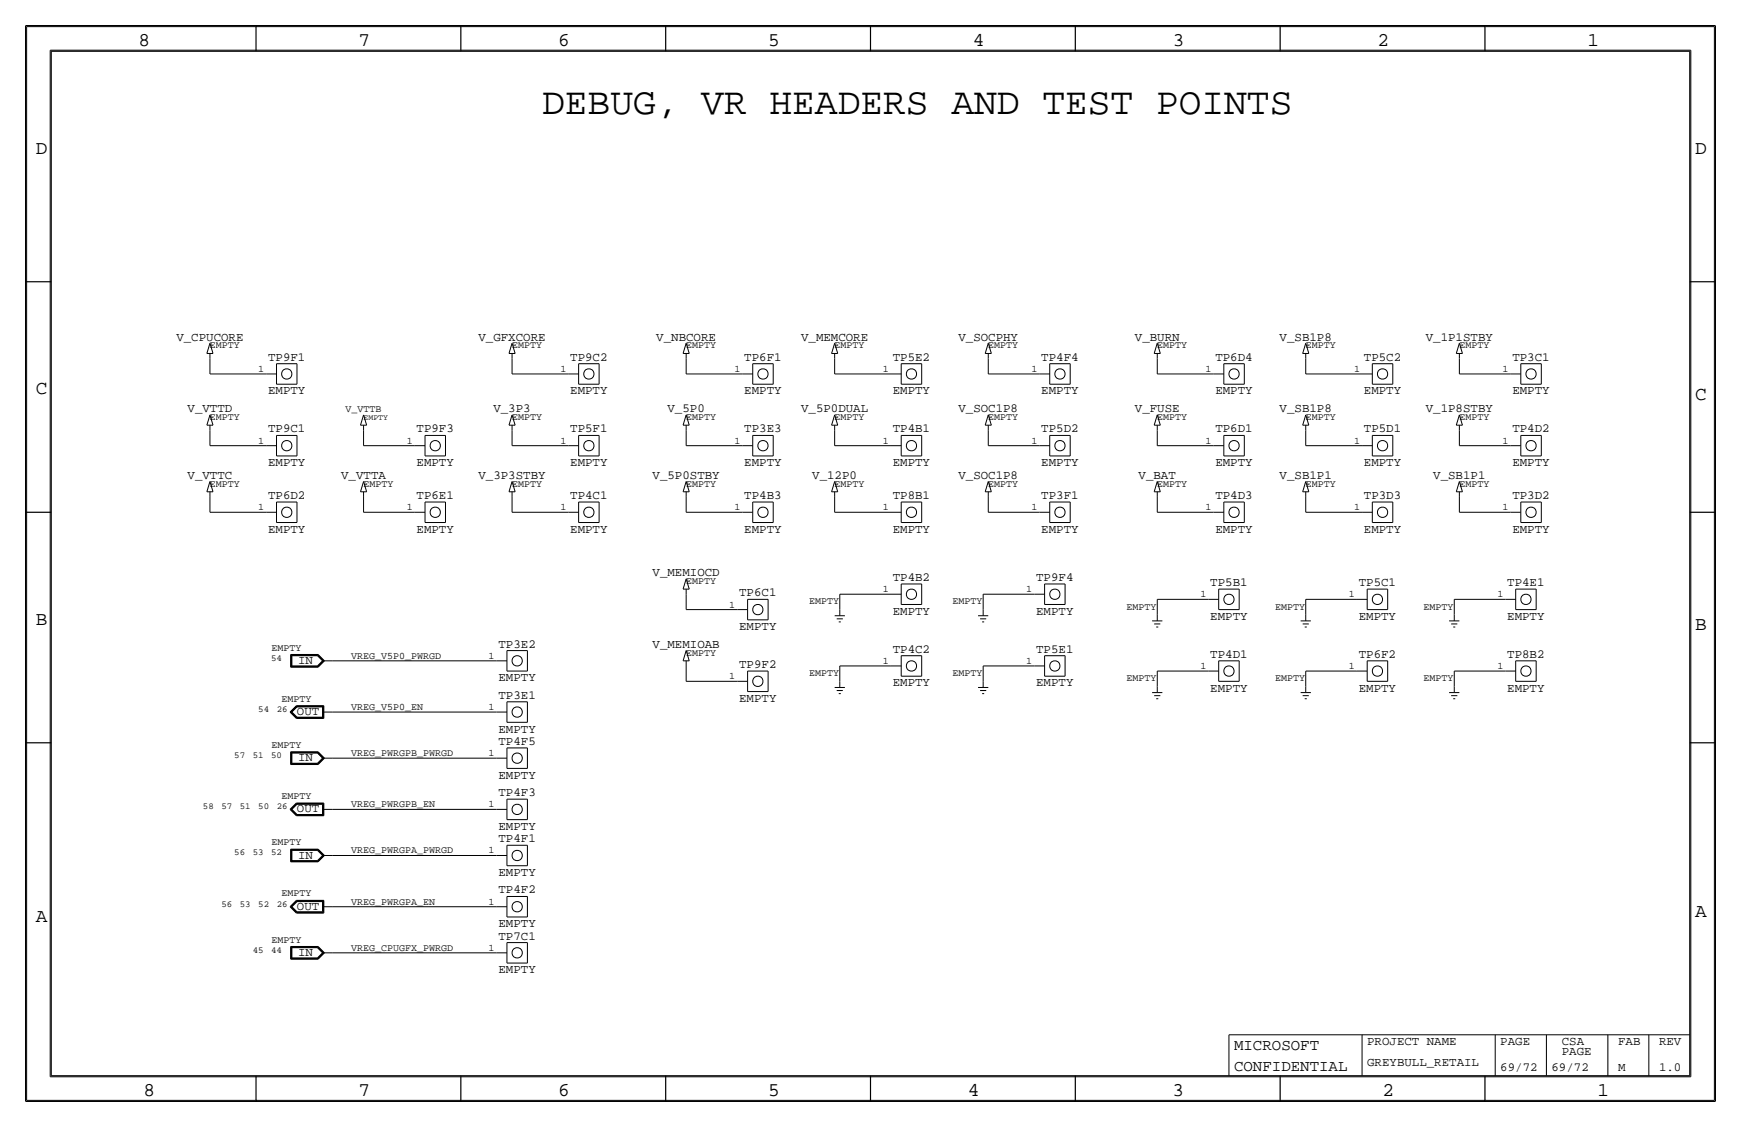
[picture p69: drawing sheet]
<svg xmlns="http://www.w3.org/2000/svg" width="432mm" height="279mm" viewBox="0 0 432 279" stroke-linecap="round" stroke-linejoin="round" font-family="sans-serif">
<defs><g id="words">
<text font-size="9.4" x="134.5" y="28.2">DEBUG, VR HEADERS AND TEST POINTS</text>
<g font-size="4.8">
<text x="34.3" y="11.4">8</text>
<text x="88.9" y="11.4">7</text>
<text x="138.5" y="11.4">6</text>
<text x="190.5" y="11.4">5</text>
<text x="241.3" y="11.4">4</text>
<text x="290.8" y="11.4">3</text>
<text x="341.6" y="11.4">2</text>
<text x="393.7" y="11.4">1</text>
<text x="8.9" y="38.1">D</text>
<text x="420.4" y="38.1">D</text>
<text x="8.9" y="97.8">C</text>
<text x="420.4" y="99.1">C</text>
<text x="8.9" y="154.9">B</text>
<text x="420.4" y="156.2">B</text>
<text x="420.4" y="227.3">A</text>
<text x="8.9" y="228.6">A</text>
<text x="35.6" y="271.8">8</text>
<text x="88.9" y="271.8">7</text>
<text x="138.4" y="271.8">6</text>
<text x="190.5" y="271.8">5</text>
<text x="240" y="271.8">4</text>
<text x="290.8" y="271.8">3</text>
<text x="342.9" y="271.8">2</text>
<text x="396.2" y="271.8">1</text>
</g>
<g font-size="3.9">
<text x="306.1" y="260.4">MICROSOFT</text>
<text x="306.1" y="265.4">CONFIDENTIAL</text>
</g>
<g font-size="3.1">
<text x="43.7" y="84.4">V_CPUCORE</text>
<text x="66.5" y="89.4">TP9F1</text>
<text x="118.7" y="84.4">V_GFXCORE</text>
<text x="141.4" y="89.4">TP9C2</text>
<text x="162.8" y="84.4">V_NBCORE</text>
<text x="184.6" y="89.4">TP6F1</text>
<text x="198.7" y="84.4">V_MEMCORE</text>
<text x="221.4" y="89.4">TP5E2</text>
<text x="237.7" y="84.4">V_SOCPHY</text>
<text x="258.3" y="89.4">TP4F4</text>
<text x="281.5" y="84.4">V_BURN</text>
<text x="301.4" y="89.4">TP6D4</text>
<text x="317.4" y="84.4">V_SB1P8</text>
<text x="338.3" y="89.4">TP5C2</text>
<text x="353.6" y="84.4">V_1P1STBY</text>
<text x="375.1" y="89.4">TP3C1</text>
<text x="66.5" y="97.8">EMPTY</text>
<text x="141.4" y="97.8">EMPTY</text>
<text x="184.6" y="97.8">EMPTY</text>
<text x="221.4" y="97.8">EMPTY</text>
<text x="258.3" y="97.8">EMPTY</text>
<text x="301.4" y="97.8">EMPTY</text>
<text x="338.3" y="97.8">EMPTY</text>
<text x="375.1" y="97.8">EMPTY</text>
<text x="46.5" y="102.2">V_VTTD</text>
<text x="66.5" y="107.2">TP9C1</text>
<text x="103.3" y="107.2">TP9F3</text>
<text x="122.4" y="102.2">V_3P3</text>
<text x="141.4" y="107.2">TP5F1</text>
<text x="165.6" y="102.2">V_5P0</text>
<text x="184.6" y="107.2">TP3E3</text>
<text x="198.7" y="102.2">V_5P0DUAL</text>
<text x="221.4" y="107.2">TP4B1</text>
<text x="237.7" y="102.2">V_SOC1P8</text>
<text x="258.3" y="107.2">TP5D2</text>
<text x="281.5" y="102.2">V_FUSE</text>
<text x="301.4" y="107.2">TP6D1</text>
<text x="317.4" y="102.2">V_SB1P8</text>
<text x="338.3" y="107.2">TP5D1</text>
<text x="353.6" y="102.2">V_1P8STBY</text>
<text x="375.1" y="107.2">TP4D2</text>
<text x="46.5" y="118.7">V_VTTC</text>
<text x="66.5" y="115.6">EMPTY</text>
<text x="84.6" y="118.7">V_VTTA</text>
<text x="103.3" y="115.6">EMPTY</text>
<text x="118.7" y="118.7">V_3P3STBY</text>
<text x="141.4" y="115.6">EMPTY</text>
<text x="161.9" y="118.7">V_5P0STBY</text>
<text x="184.6" y="115.6">EMPTY</text>
<text x="201.5" y="118.7">V_12P0</text>
<text x="221.4" y="115.6">EMPTY</text>
<text x="237.7" y="118.7">V_SOC1P8</text>
<text x="258.3" y="115.6">EMPTY</text>
<text x="282.4" y="118.7">V_BAT</text>
<text x="301.4" y="115.6">EMPTY</text>
<text x="317.4" y="118.7">V_SB1P1</text>
<text x="338.3" y="115.6">EMPTY</text>
<text x="355.5" y="118.7">V_SB1P1</text>
<text x="375.1" y="115.6">EMPTY</text>
<text x="66.5" y="123.7">TP6D2</text>
<text x="103.3" y="123.7">TP6E1</text>
<text x="141.4" y="123.7">TP4C1</text>
<text x="184.6" y="123.7">TP4B3</text>
<text x="221.4" y="123.7">TP8B1</text>
<text x="258.3" y="123.7">TP3F1</text>
<text x="301.4" y="123.7">TP4D3</text>
<text x="338.3" y="123.7">TP3D3</text>
<text x="375.1" y="123.7">TP3D2</text>
<text x="66.5" y="132.1">EMPTY</text>
<text x="103.3" y="132.1">EMPTY</text>
<text x="141.4" y="132.1">EMPTY</text>
<text x="184.6" y="132.1">EMPTY</text>
<text x="221.4" y="132.1">EMPTY</text>
<text x="258.3" y="132.1">EMPTY</text>
<text x="301.4" y="132.1">EMPTY</text>
<text x="338.3" y="132.1">EMPTY</text>
<text x="375.1" y="132.1">EMPTY</text>
<text x="161.9" y="142.8">V_MEMIOCD</text>
<text x="183.3" y="147.8">TP6C1</text>
<text x="221.4" y="144">TP4B2</text>
<text x="257" y="144">TP9F4</text>
<text x="300.2" y="145.3">TP5B1</text>
<text x="337" y="145.3">TP5C1</text>
<text x="373.8" y="145.3">TP4E1</text>
<text x="221.4" y="152.4">EMPTY</text>
<text x="257" y="152.4">EMPTY</text>
<text x="300.2" y="153.7">EMPTY</text>
<text x="337" y="153.7">EMPTY</text>
<text x="373.8" y="153.7">EMPTY</text>
<text x="123.6" y="160.5">TP3E2</text>
<text x="161.9" y="160.6">V_MEMIOAB</text>
<text x="183.3" y="156.2">EMPTY</text>
<text x="221.4" y="161.8">TP4C2</text>
<text x="257" y="161.8">TP5E1</text>
<text x="73.9" y="164.6">IN</text>
<text x="183.3" y="165.6">TP9F2</text>
<text x="300.2" y="163.1">TP4D1</text>
<text x="337" y="163.1">TP6F2</text>
<text x="373.8" y="163.1">TP8B2</text>
<text x="123.6" y="173.2">TP3E1</text>
<text x="123.6" y="168.9">EMPTY</text>
<text x="183.3" y="174">EMPTY</text>
<text x="221.4" y="170.2">EMPTY</text>
<text x="257" y="170.2">EMPTY</text>
<text x="300.2" y="171.4">EMPTY</text>
<text x="337" y="171.4">EMPTY</text>
<text x="373.8" y="171.4">EMPTY</text>
<text x="73.7" y="177.3">OUT</text>
<text x="123.6" y="184.7">TP4F5</text>
<text x="123.6" y="181.6">EMPTY</text>
<text x="73.9" y="188.7">IN</text>
<text x="123.6" y="197.4">TP4F3</text>
<text x="123.6" y="193">EMPTY</text>
<text x="73.7" y="201.4">OUT</text>
<text x="123.6" y="208.8">TP4F1</text>
<text x="123.6" y="205.7">EMPTY</text>
<text x="73.9" y="212.9">IN</text>
<text x="123.6" y="221.5">TP4F2</text>
<text x="123.6" y="217.2">EMPTY</text>
<text x="73.7" y="225.6">OUT</text>
<text x="123.6" y="232.9">TP7C1</text>
<text x="123.6" y="229.9">EMPTY</text>
<text x="73.9" y="237">IN</text>
<text x="123.6" y="241.3">EMPTY</text>
<text x="339.1" y="259.1">PROJECT NAME</text>
<text x="372.1" y="259.1">PAGE</text>
<text x="387.4" y="259.1">CSA</text>
<text x="387.4" y="261.6">PAGE</text>
<text x="401.3" y="259.1">FAB</text>
<text x="411.5" y="259.1">REV</text>
<text x="339.1" y="264.2">GREYBULL_RETAIL</text>
<text x="372.1" y="265.4">69/72</text>
<text x="384.8" y="265.4">69/72</text>
<text x="401.3" y="265.4">M</text>
<text x="411.5" y="265.4">1.0</text>
</g>
<g font-size="2.5">
<text x="52.1" y="86.4">EMPTY</text>
<text x="127" y="86.4">EMPTY</text>
<text x="170.2" y="86.4">EMPTY</text>
<text x="207" y="86.4">EMPTY</text>
<text x="245.1" y="86.4">EMPTY</text>
<text x="287" y="86.4">EMPTY</text>
<text x="323.8" y="86.4">EMPTY</text>
<text x="361.9" y="86.4">EMPTY</text>
<text x="64" y="92.2">1</text>
<text x="139" y="92.2">1</text>
<text x="182.2" y="92.2">1</text>
<text x="219" y="92.2">1</text>
<text x="255.8" y="92.2">1</text>
<text x="299" y="92.2">1</text>
<text x="335.8" y="92.2">1</text>
<text x="372.7" y="92.2">1</text>
<text x="52.1" y="104.1">EMPTY</text>
<text x="85.7" y="102.2">V_VTTB</text>
<text x="127" y="104.1">EMPTY</text>
<text x="170.2" y="104.1">EMPTY</text>
<text x="207" y="104.1">EMPTY</text>
<text x="245.1" y="104.1">EMPTY</text>
<text x="287" y="104.1">EMPTY</text>
<text x="323.8" y="104.1">EMPTY</text>
<text x="361.9" y="104.1">EMPTY</text>
<text x="64" y="110">1</text>
<text x="100.9" y="110">1</text>
<text x="139" y="110">1</text>
<text x="182.2" y="110">1</text>
<text x="219" y="110">1</text>
<text x="255.8" y="110">1</text>
<text x="299" y="110">1</text>
<text x="335.8" y="110">1</text>
<text x="372.7" y="110">1</text>
<text x="52.1" y="120.6">EMPTY</text>
<text x="90.2" y="120.7">EMPTY</text>
<text x="127" y="120.7">EMPTY</text>
<text x="170.2" y="120.7">EMPTY</text>
<text x="207" y="120.7">EMPTY</text>
<text x="245.1" y="120.7">EMPTY</text>
<text x="287" y="120.7">EMPTY</text>
<text x="323.8" y="120.7">EMPTY</text>
<text x="361.9" y="120.7">EMPTY</text>
<text x="64" y="126.5">1</text>
<text x="100.9" y="126.5">1</text>
<text x="139" y="126.5">1</text>
<text x="182.2" y="126.5">1</text>
<text x="219" y="126.5">1</text>
<text x="255.8" y="126.5">1</text>
<text x="299" y="126.5">1</text>
<text x="335.8" y="126.5">1</text>
<text x="372.7" y="126.5">1</text>
<text x="170.2" y="144.8">EMPTY</text>
<text x="200.7" y="149.9">EMPTY</text>
<text x="219" y="146.8">1</text>
<text x="236.2" y="149.9">EMPTY</text>
<text x="254.5" y="146.8">1</text>
<text x="297.7" y="148.1">1</text>
<text x="334.6" y="148.1">1</text>
<text x="371.4" y="148.1">1</text>
<text x="180.9" y="150.6">1</text>
<text x="279.4" y="151.1">EMPTY</text>
<text x="316.2" y="151.1">EMPTY</text>
<text x="353.1" y="151.1">EMPTY</text>
<text x="67.3" y="161.3">EMPTY</text>
<text x="87.1" y="163.3">VREG_V5P0_PWRGD</text>
<text x="121.2" y="163.3">1</text>
<text x="170.2" y="162.6">EMPTY</text>
<text x="200.7" y="167.6">EMPTY</text>
<text x="219" y="164.6">1</text>
<text x="236.2" y="167.6">EMPTY</text>
<text x="254.5" y="164.6">1</text>
<text x="297.7" y="165.9">1</text>
<text x="334.6" y="165.9">1</text>
<text x="371.4" y="165.9">1</text>
<text x="69.8" y="174">EMPTY</text>
<text x="180.9" y="168.4">1</text>
<text x="279.4" y="168.9">EMPTY</text>
<text x="316.2" y="168.9">EMPTY</text>
<text x="353.1" y="168.9">EMPTY</text>
<text x="87.1" y="176">VREG_V5P0_EN</text>
<text x="121.2" y="176">1</text>
<text x="67.3" y="185.4">EMPTY</text>
<text x="87.1" y="187.4">VREG_PWRGPB_PWRGD</text>
<text x="121.2" y="187.5">1</text>
<text x="69.8" y="198.1">EMPTY</text>
<text x="87.1" y="200.2">VREG_PWRGPB_EN</text>
<text x="121.2" y="200.2">1</text>
<text x="67.3" y="209.6">EMPTY</text>
<text x="87.1" y="211.6">VREG_PWRGPA_PWRGD</text>
<text x="121.2" y="211.6">1</text>
<text x="69.8" y="222.3">EMPTY</text>
<text x="87.1" y="224.3">VREG_PWRGPA_EN</text>
<text x="121.2" y="224.3">1</text>
<text x="67.3" y="233.7">EMPTY</text>
<text x="87.1" y="235.7">VREG_CPUGFX_PWRGD</text>
<text x="121.2" y="235.7">1</text>
</g>
<g font-size="2.3">
<text x="67.3" y="163.8">54</text>
<text x="64.1" y="176.5">54</text>
<text x="68.6" y="176.5">26</text>
<text x="58.1" y="188">57</text>
<text x="62.7" y="188">51</text>
<text x="67.3" y="188">50</text>
<text x="50.3" y="200.7">58</text>
<text x="54.9" y="200.7">57</text>
<text x="59.5" y="200.7">51</text>
<text x="64.1" y="200.7">50</text>
<text x="68.6" y="200.7">26</text>
<text x="58.1" y="212.1">56</text>
<text x="62.7" y="212.1">53</text>
<text x="67.3" y="212.1">52</text>
<text x="54.9" y="224.8">56</text>
<text x="59.5" y="224.8">53</text>
<text x="64.1" y="224.8">52</text>
<text x="68.6" y="224.8">26</text>
<text x="62.7" y="236.2">45</text>
<text x="67.3" y="236.2">44</text>
</g>
<text font-size="2" x="90.2" y="104.1">EMPTY</text>
</g></defs>
<!-- layer: Nets -->
<g fill="none" stroke="#000" stroke-width=".25">
<path d="M52.1 88.9v3.8zM52.1 92.7h13.9zM127 88.9v3.8zM127 92.7h14zM170.2 88.9v3.8zM170.2 92.7h13.9zM207 88.9v3.8zM207 92.7h14zM245.1 88.9v3.8zM245.1 92.7h12.7zM287 88.9v3.8zM287 92.7h14z"/>
<path d="M323.8 88.9v3.8zM323.8 92.7h14zM361.9 88.9v3.8zM361.9 92.7h12.7zM52.1 106.7v3.8zM52.1 110.5h13.9zM90.2 106.7v3.8zM90.2 110.5h12.7zM127 106.7v3.8zM127 110.5h14zM170.2 106.7v3.8zM170.2 110.5h13.9z"/>
<path d="M207 106.7v3.8zM207 110.5h14zM245.1 106.7v3.8zM245.1 110.5h12.7zM287 106.7v3.8zM287 110.5h14zM323.8 106.7v3.8zM323.8 110.5h14zM361.9 106.7v3.8zM361.9 110.5h12.7zM52.1 123.2v3.8zM52.1 127h13.9z"/>
<path d="M90.2 123.2v3.8zM90.2 127h12.7zM127 123.2v3.8zM127 127h14zM170.2 123.2v3.8zM170.2 127h13.9zM207 123.2v3.8zM207 127h14zM245.1 123.2v3.8zM245.1 127h12.7zM287 123.2v3.8zM287 127h14z"/>
<path d="M323.8 123.2v3.8zM323.8 127h14zM361.9 123.2v3.8zM361.9 127h12.7zM170.2 147.3v3.8zM170.2 151.1h12.7zM208.3 147.3v3.8zM208.3 147.3h12.7zM243.8 147.3v3.8zM243.8 147.3h12.7zM287 148.6v3.8zM287 148.6h12.7z"/>
<path d="M323.8 148.6v3.8zM323.8 148.6h12.7zM360.7 148.6v3.8zM360.7 148.6h12.7zM82.5 176.5h40.7zM82.5 163.8h40.7zM170.2 165.1v3.8zM170.2 168.9h12.7zM208.3 165.1v3.8zM208.3 165.1h12.7zM243.8 165.1v3.8zM243.8 165.1h12.7z"/>
<path d="M287 166.4v3.8zM287 166.4h12.7zM323.8 166.4v3.8zM323.8 166.4h12.7zM360.7 166.4v3.8zM360.7 166.4h12.7zM82.5 188h40.7zM82.5 200.7h40.7zM82.5 212.1h40.7zM82.5 236.2h40.7zM82.5 224.8h40.7z"/>
</g>
<!-- layer: Components -->
<g fill="none" stroke="#000" stroke-width=".25">
<path d="M51.3 87.6h1.5zM52.1 85.1l-.8 2.5zM52.1 87.6v1.3zM52.1 85.1l.7 2.5zM66 92.7h2.6zM68.6 95.2h5.1zM68.6 90.2h5.1zM68.6 90.2v5zM73.7 90.2v5zM126.2 87.6h1.6zM127 85.1l-.8 2.5zM127 87.6v1.3z"/>
<path d="M127 85.1l.8 2.5zM141 92.7h2.5zM143.5 95.2h5.1zM143.5 90.2h5.1zM143.5 90.2v5zM148.6 90.2v5zM169.4 87.6h1.5zM170.2 87.6v1.3zM170.2 85.1l.7 2.5zM170.2 85.1l-.8 2.5zM184.1 92.7h2.6zM186.7 95.2h5.1z"/>
<path d="M186.7 90.2h5.1zM186.7 90.2v5zM191.8 90.2v5zM206.2 87.6h1.6zM207 87.6v1.3zM207 85.1l.8 2.5zM207 85.1l-.8 2.5zM221 92.7h2.5zM223.5 95.2h5.1zM223.5 90.2h5.1zM223.5 90.2v5zM228.6 90.2v5z"/>
<path d="M244.3 87.6h1.6zM245.1 87.6v1.3zM245.1 85.1l.8 2.5zM245.1 85.1l-.8 2.5zM257.8 92.7h2.5zM260.3 95.2h5.1zM260.3 90.2h5.1zM260.3 90.2v5zM265.4 90.2v5zM286.3 87.6h1.5zM287 87.6v1.3zM287 85.1l.8 2.5z"/>
<path d="M287 85.1l-.7 2.5zM301 92.7h2.5zM303.5 95.2h5.1zM303.5 90.2h5.1zM303.5 90.2v5zM308.6 90.2v5zM323.1 87.6h1.5zM323.8 85.1l-.7 2.5zM323.8 87.6v1.3zM323.8 85.1l.8 2.5zM337.8 92.7h2.6zM340.4 95.2h5z"/>
<path d="M340.4 90.2h5zM340.4 90.2v5zM345.4 90.2v5zM361.2 87.6h1.5zM361.9 85.1l-.7 2.5zM361.9 87.6v1.3zM361.9 85.1l.8 2.5zM374.6 92.7h2.6zM377.2 95.2h5.1zM377.2 90.2h5.1zM377.2 90.2v5zM382.3 90.2v5z"/>
<path d="M51.3 105.4h1.5zM52.1 102.9l-.8 2.5zM52.1 119.4l-.8 2.5zM52.1 105.4v1.3zM52.1 102.9l.7 2.5zM52.1 119.4l.7 2.5zM66 110.5h2.6zM68.6 113h5.1zM68.6 107.9h5.1zM68.6 107.9v5.1zM73.7 107.9v5.1zM89.4 105.4h1.5z"/>
<path d="M90.2 119.4l-.8 2.5zM90.2 102.9l-.8 2.5zM90.2 119.4l.7 2.5zM90.2 105.4v1.3zM90.2 102.9l.7 2.5zM102.9 110.5h2.5zM105.4 113h5.1zM105.4 107.9h5.1zM105.4 107.9v5.1zM110.5 107.9v5.1zM126.2 105.4h1.6zM127 102.9l-.8 2.5z"/>
<path d="M127 119.4l-.8 2.5zM127 105.4v1.3zM127 102.9l.8 2.5zM127 119.4l.8 2.5zM141 110.5h2.5zM143.5 113h5.1zM143.5 107.9h5.1zM143.5 107.9v5.1zM148.6 107.9v5.1zM169.4 105.4h1.5zM170.2 105.4v1.3zM170.2 102.9l.7 2.5z"/>
<path d="M170.2 119.4l.7 2.5zM170.2 102.9l-.8 2.5zM170.2 119.4l-.8 2.5zM184.1 110.5h2.6zM186.7 113h5.1zM186.7 107.9h5.1zM186.7 107.9v5.1zM191.8 107.9v5.1zM206.2 105.4h1.6zM207 105.4v1.3zM207 102.9l.8 2.5zM207 119.4l.8 2.5z"/>
<path d="M207 102.9l-.8 2.5zM207 119.4l-.8 2.5zM221 110.5h2.5zM223.5 113h5.1zM223.5 107.9h5.1zM223.5 107.9v5.1zM228.6 107.9v5.1zM244.3 105.4h1.6zM245.1 105.4v1.3zM245.1 102.9l.8 2.5zM245.1 119.4l.8 2.5zM245.1 102.9l-.8 2.5z"/>
<path d="M245.1 119.4l-.8 2.5zM257.8 110.5h2.5zM260.3 113h5.1zM260.3 107.9h5.1zM260.3 107.9v5.1zM265.4 107.9v5.1zM286.3 105.4h1.5zM287 105.4v1.3zM287 102.9l.8 2.5zM287 119.4l.8 2.5zM287 102.9l-.7 2.5zM287 119.4l-.7 2.5z"/>
<path d="M301 110.5h2.5zM303.5 113h5.1zM303.5 107.9h5.1zM303.5 107.9v5.1zM308.6 107.9v5.1zM323.1 105.4h1.5zM323.8 102.9l-.7 2.5zM323.8 119.4l-.7 2.5zM323.8 105.4v1.3zM323.8 102.9l.8 2.5zM323.8 119.4l.8 2.5zM337.8 110.5h2.6z"/>
<path d="M340.4 113h5zM340.4 107.9h5zM340.4 107.9v5.1zM345.4 107.9v5.1zM361.2 105.4h1.5zM361.9 102.9l-.7 2.5zM361.9 119.4l-.7 2.5zM361.9 105.4v1.3zM361.9 102.9l.8 2.5zM361.9 119.4l.8 2.5zM374.6 110.5h2.6zM377.2 113h5.1z"/>
<path d="M377.2 107.9h5.1zM377.2 107.9v5.1zM382.3 107.9v5.1zM51.3 121.9h1.5zM52.1 121.9v1.3zM66 127h2.6zM68.6 129.5h5.1zM68.6 124.5h5.1zM68.6 124.5v5zM73.7 124.5v5zM89.4 121.9h1.5zM90.2 121.9v1.3z"/>
<path d="M102.9 127h2.5zM105.4 129.5h5.1zM105.4 124.5h5.1zM105.4 124.5v5zM110.5 124.5v5zM126.2 121.9h1.6zM127 121.9v1.3zM141 127h2.5zM143.5 129.5h5.1zM143.5 124.5h5.1zM143.5 124.5v5zM148.6 124.5v5z"/>
<path d="M169.4 121.9h1.5zM170.2 121.9v1.3zM184.1 127h2.6zM186.7 129.5h5.1zM186.7 124.5h5.1zM186.7 124.5v5zM191.8 124.5v5zM206.2 121.9h1.6zM207 121.9v1.3zM221 127h2.5zM223.5 129.5h5.1zM223.5 124.5h5.1z"/>
<path d="M223.5 124.5v5zM228.6 124.5v5zM244.3 121.9h1.6zM245.1 121.9v1.3zM257.8 127h2.5zM260.3 129.5h5.1zM260.3 124.5h5.1zM260.3 124.5v5zM265.4 124.5v5zM286.3 121.9h1.5zM287 121.9v1.3zM301 127h2.5z"/>
<path d="M303.5 129.5h5.1zM303.5 124.5h5.1zM303.5 124.5v5zM308.6 124.5v5zM323.1 121.9h1.5zM323.8 121.9v1.3zM337.8 127h2.6zM340.4 129.5h5zM340.4 124.5h5zM340.4 124.5v5zM345.4 124.5v5zM361.2 121.9h1.5z"/>
<path d="M361.9 121.9v1.3zM374.6 127h2.6zM377.2 129.5h5.1zM377.2 124.5h5.1zM377.2 124.5v5zM382.3 124.5v5zM169.4 146h1.5zM170.2 146v1.3zM170.2 143.5l.7 2.6zM170.2 143.5l-.8 2.5zM182.9 151.1h2.5zM185.4 153.7h5.1z"/>
<path d="M185.4 148.6h5.1zM185.4 148.6v5.1zM190.5 148.6v5.1zM207 152.7h2.5zM207.5 153.4h1.5zM208 154.2h.5zM208.3 151.1v1.6zM221 147.3h2.5zM223.5 149.9h5.1zM223.5 144.8h5.1zM223.5 144.8v5.1zM228.6 144.8v5.1z"/>
<path d="M242.6 152.7h2.5zM243.1 153.4h1.5zM243.6 154.2h.5zM243.8 151.1v1.6zM256.5 147.3h2.6zM259.1 149.9h5.1zM259.1 144.8h5.1zM259.1 144.8v5.1zM264.2 144.8v5.1zM285.8 153.9h2.5zM286.3 154.7h1.5zM286.8 155.4h.5z"/>
<path d="M287 152.4v1.5zM299.7 148.6h2.6zM302.3 151.1h5zM302.3 146h5zM302.3 146v5.1zM307.3 146v5.1zM322.6 153.9h2.5zM323.1 154.7h1.5zM323.6 155.4h.5zM323.8 152.4v1.5zM336.5 148.6h2.6zM339.1 151.1h5.1z"/>
<path d="M339.1 146h5.1zM339.1 146v5.1zM344.2 146v5.1zM359.4 153.9h2.5zM359.9 154.7h1.5zM360.4 155.4h.5zM360.7 152.4v1.5zM373.4 148.6h2.5zM375.9 151.1h5.1zM375.9 146h5.1zM375.9 146v5.1zM381 146v5.1z"/>
<path d="M71.9 176.5l1.6 1.6zM71.9 176.5l1.6-1.5zM72.1 176.5l1.5 1.5zM72.1 162.3v3.1zM72.1 165.4h6.8zM72.1 176.5l1.5-1.4zM72.1 162.3h6.8zM72.2 162.4v2.9zM72.2 165.3h6.6zM72.2 162.4h6.6zM72.2 176.5l1.4-1.3zM72.2 176.5l1.4 1.4z"/>
<path d="M72.3 162.5h6.5zM72.3 162.5v2.7zM72.3 165.2h6.5zM72.4 162.6h6.3zM72.4 162.6v2.5zM72.4 165.1h6.3zM72.4 176.5l1.3-1.2zM72.4 176.5l1.3 1.3zM73.5 175h6.8zM73.5 178.1h6.8zM73.6 175.1h6.6zM73.6 178h6.6z"/>
<path d="M73.6 177.9h6.5zM73.6 175.2h6.5zM73.7 175.3h6.3zM73.7 177.8h6.3zM78.7 165.1l1.3-1.3zM78.7 162.6l1.3 1.2zM78.8 165.2l1.4-1.4zM78.8 162.5l1.4 1.3zM78.8 162.4l1.5 1.4zM78.8 165.3l1.5-1.5zM78.9 162.3l1.6 1.5zM80 163.8h2.5z"/>
<path d="M80 176.5h2.5zM80 175.3v2.5zM80.1 175.2v2.7zM80.2 175.1v2.9zM80.3 175v3.1zM80.5 163.8l-1.6 1.6zM123.2 163.8h2.5zM123.2 176.5h2.5zM125.7 166.4h5.1zM125.7 161.3h5.1zM125.7 161.3v5.1zM125.7 179.1h5.1z"/>
<path d="M125.7 174h5.1zM125.7 174v5.1zM130.8 161.3v5.1zM130.8 174v5.1zM169.4 163.8h1.5zM170.2 163.8v1.3zM170.2 161.3l.7 2.5zM170.2 161.3l-.8 2.5zM182.9 168.9h2.5zM185.4 171.4h5.1zM185.4 166.4h5.1zM185.4 166.4v5z"/>
<path d="M190.5 166.4v5.1zM207 170.4h2.5zM207.5 171.2h1.5zM208 172h.5zM208.3 168.9v1.5zM221 165.1h2.5zM223.5 167.6h5.1zM223.5 162.6h5.1zM223.5 162.6v5zM228.6 162.6v5zM242.6 170.4h2.5zM243.1 171.2h1.5z"/>
<path d="M243.6 172h.5zM243.8 168.9v1.5zM256.5 165.1h2.6zM259.1 167.6h5.1zM259.1 162.6h5.1zM259.1 162.6v5zM264.2 162.6v5zM285.8 171.7h2.5zM286.3 172.5h1.5zM286.8 173.2h.5zM287 170.2v1.5zM299.7 166.4h2.6z"/>
<path d="M302.3 168.9h5zM302.3 163.8h5zM302.3 163.8v5.1zM307.3 163.8v5.1zM322.6 171.7h2.5zM323.1 172.5h1.5zM323.6 173.2h.5zM323.8 170.2v1.5zM336.5 166.4h2.6zM339.1 168.9h5.1zM339.1 163.8h5.1zM339.1 163.8v5.1z"/>
<path d="M344.2 163.8v5.1zM359.4 171.7h2.5zM359.9 172.5h1.5zM360.4 173.2h.5zM360.7 170.2v1.5zM373.4 166.4h2.5zM375.9 168.9h5.1zM375.9 163.8h5.1zM375.9 163.8v5.1zM381 163.8v5.1zM72.1 186.4v3.1zM72.1 189.5h6.8z"/>
<path d="M72.1 186.4h6.8zM72.2 186.5v2.9zM72.2 189.4h6.6zM72.2 186.5h6.6zM72.3 186.6h6.5zM72.3 186.6v2.7zM72.3 189.3h6.5zM72.4 186.7h6.3zM72.4 186.7v2.5zM72.4 189.2h6.3zM73.5 199.1h6.8zM73.6 199.2h6.6z"/>
<path d="M73.6 199.3h6.5zM73.7 199.4h6.3zM78.7 189.2l1.3-1.2zM78.7 186.7l1.3 1.3zM78.8 189.3l1.4-1.3zM78.8 186.6l1.4 1.4zM78.8 186.5l1.5 1.5zM78.8 189.4l1.5-1.4zM78.9 186.4l1.6 1.6zM80 188h2.5zM80 199.4v2.5zM80.1 199.3v2.7z"/>
<path d="M80.2 199.2v2.9zM80.3 199.1v3.1zM80.5 188l-1.6 1.5zM123.2 188h2.5zM125.7 190.5h5.1zM125.7 185.4h5.1zM125.7 185.4v5.1zM125.7 198.1h5.1zM125.7 198.1v5.1zM130.8 185.4v5.1zM130.8 198.1v5.1zM71.9 200.7l1.6 1.5z"/>
<path d="M71.9 200.7l1.6-1.6zM72.1 200.7l1.5 1.4zM72.1 200.7l1.5-1.5zM72.1 210.5v3.2zM72.1 213.7h6.8zM72.1 210.5h6.8zM72.2 210.6v3zM72.2 213.6h6.6zM72.2 210.6h6.6zM72.2 200.7l1.4-1.4zM72.2 200.7l1.4 1.3zM72.3 210.7h6.5z"/>
<path d="M72.3 210.7v2.8zM72.3 213.5h6.5zM72.4 200.7l1.3-1.3zM72.4 210.8h6.3zM72.4 210.8v2.6zM72.4 213.4h6.3zM72.4 200.7l1.3 1.2zM73.5 202.2h6.8zM73.6 202.1h6.6zM73.6 202h6.5zM73.7 201.9h6.3zM78.7 213.4l1.3-1.3z"/>
<path d="M78.7 210.8l1.3 1.3zM78.8 213.5l1.4-1.4zM78.8 210.7l1.4 1.4zM78.8 210.6l1.5 1.5zM78.8 213.6l1.5-1.5zM78.9 210.5l1.6 1.6zM78.9 213.7l1.6-1.6zM80 200.7h2.5zM80 212.1h2.5zM123.2 200.7h2.5zM123.2 212.1h2.5zM125.7 203.2h5.1z"/>
<path d="M125.7 214.6h5.1zM125.7 209.5h5.1zM125.7 209.5v5.1zM130.8 209.5v5.1zM71.9 224.8l1.6 1.6zM71.9 224.8l1.6-1.6zM72.1 224.8l1.5 1.5zM72.1 224.8l1.5-1.5zM72.1 234.6v3.2zM72.1 237.8h6.8zM72.1 234.6h6.8zM72.2 234.7v3z"/>
<path d="M72.2 237.7h6.6zM72.2 234.7h6.6zM72.2 224.8l1.4-1.4zM72.2 224.8l1.4 1.4zM72.3 234.8h6.5zM72.3 234.8v2.8zM72.3 237.6h6.5zM72.4 224.8l1.3-1.3zM72.4 234.9h6.3zM72.4 234.9v2.6zM72.4 237.5h6.3zM72.4 224.8l1.3 1.3z"/>
<path d="M73.5 223.2h6.8zM73.5 226.4h6.8zM73.6 223.3h6.6zM73.6 226.3h6.6zM73.6 226.2h6.5zM73.6 223.4h6.5zM73.7 223.5h6.3zM73.7 226.1h6.3zM78.7 237.5l1.3-1.3zM78.7 235l1.3 1.2zM78.8 237.6l1.4-1.4zM78.8 234.8l1.4 1.4z"/>
<path d="M78.8 234.7l1.5 1.5zM78.8 237.7l1.5-1.5zM78.9 234.6l1.6 1.6zM78.9 237.8l1.6-1.6zM80 224.8h2.5zM80 236.2h2.5zM80 223.5v2.6zM80.1 223.4v2.8zM80.2 223.3v3zM80.3 223.2v3.2zM123.2 224.8h2.5zM123.2 236.2h2.5z"/>
<path d="M125.7 227.3h5.1zM125.7 222.2h5.1zM125.7 222.2v5.1zM125.7 238.8h5.1zM125.7 233.7h5.1zM125.7 233.7v5.1zM130.8 222.2v5.1zM130.8 233.7v5.1z"/>
<circle cx="71.1" cy="92.7" r="1.28"/>
<circle cx="146" cy="92.7" r="1.28"/>
<circle cx="189.2" cy="92.7" r="1.28"/>
<circle cx="226.1" cy="92.7" r="1.28"/>
<circle cx="262.9" cy="92.7" r="1.28"/>
<circle cx="306.1" cy="92.7" r="1.28"/>
<circle cx="342.9" cy="92.7" r="1.28"/>
<circle cx="379.7" cy="92.7" r="1.28"/>
<circle cx="71.1" cy="110.5" r="1.28"/>
<circle cx="107.9" cy="110.5" r="1.28"/>
<circle cx="146" cy="110.5" r="1.28"/>
<circle cx="189.2" cy="110.5" r="1.28"/>
<circle cx="226.1" cy="110.5" r="1.28"/>
<circle cx="262.9" cy="110.5" r="1.28"/>
<circle cx="306.1" cy="110.5" r="1.28"/>
<circle cx="342.9" cy="110.5" r="1.28"/>
<circle cx="379.7" cy="110.5" r="1.28"/>
<circle cx="71.1" cy="127" r="1.28"/>
<circle cx="107.9" cy="127" r="1.28"/>
<circle cx="146" cy="127" r="1.28"/>
<circle cx="189.2" cy="127" r="1.28"/>
<circle cx="226.1" cy="127" r="1.28"/>
<circle cx="262.9" cy="127" r="1.28"/>
<circle cx="306.1" cy="127" r="1.28"/>
<circle cx="342.9" cy="127" r="1.28"/>
<circle cx="379.7" cy="127" r="1.28"/>
<circle cx="188" cy="151.1" r="1.28"/>
<circle cx="226.1" cy="147.3" r="1.28"/>
<circle cx="261.6" cy="147.3" r="1.28"/>
<circle cx="304.8" cy="148.6" r="1.28"/>
<circle cx="341.6" cy="148.6" r="1.28"/>
<circle cx="378.5" cy="148.6" r="1.28"/>
<circle cx="128.3" cy="176.5" r="1.28"/>
<circle cx="128.3" cy="163.8" r="1.28"/>
<circle cx="188" cy="168.9" r="1.28"/>
<circle cx="226.1" cy="165.1" r="1.28"/>
<circle cx="261.6" cy="165.1" r="1.28"/>
<circle cx="304.8" cy="166.4" r="1.28"/>
<circle cx="341.6" cy="166.4" r="1.28"/>
<circle cx="378.5" cy="166.4" r="1.28"/>
<circle cx="128.3" cy="188" r="1.28"/>
<circle cx="128.3" cy="212.1" r="1.28"/>
<circle cx="128.3" cy="200.7" r="1.28"/>
<circle cx="128.3" cy="224.8" r="1.28"/>
<circle cx="128.3" cy="236.2" r="1.28"/>
</g>
<!-- layer: Page Border and Title Block -->
<g fill="none" stroke="#000" stroke-width=".3">
<path d="M6.3 6.3v266.7zM6.4 6.3h419zM12.7 12.7h406.4zM12.7 12.7v254zM63.5 6.3v6.4zM114.3 6.3v6.4zM165.1 6.3v6.4zM215.9 6.3v6.4zM266.7 6.3v6.4zM317.5 6.3v6.4zM368.3 6.3v6.4zM419.1 12.7v254z"/>
<path d="M425.4 6.3v266.7zM6.3 69.8h6.4zM419.1 69.8h6.3zM6.3 127h6.4zM419.1 127h6.3zM6.3 184.1h6.4zM419.1 184.1h6.3zM6.4 273h419zM12.7 266.7h406.4zM63.5 266.7v6.3zM114.3 266.7v6.3zM165.1 266.7v6.3z"/>
<path d="M215.9 266.7v6.3zM266.7 266.7v6.3zM317.5 266.7v6.3zM368.3 266.7v6.3z"/>
</g>
<g fill="none" stroke="#000" stroke-width=".25">
<path d="M6.6 6.6h418.6zM6.6 6.6v266.2zM12.4 12.4v254.6zM12.4 12.4h407zM419.4 12.4v254.6zM425.2 6.6v266.2zM304.8 256.5v10.2zM304.8 256.5h114.3zM337.8 256.5v10.2zM370.8 256.5v10.2zM383.5 256.5v10.2zM398.8 256.5v10.2z"/>
<path d="M408.9 256.5v10.2zM6.6 272.8h418.6zM12.4 267h407z"/>
</g>
<use href="#words"/>
</svg>
